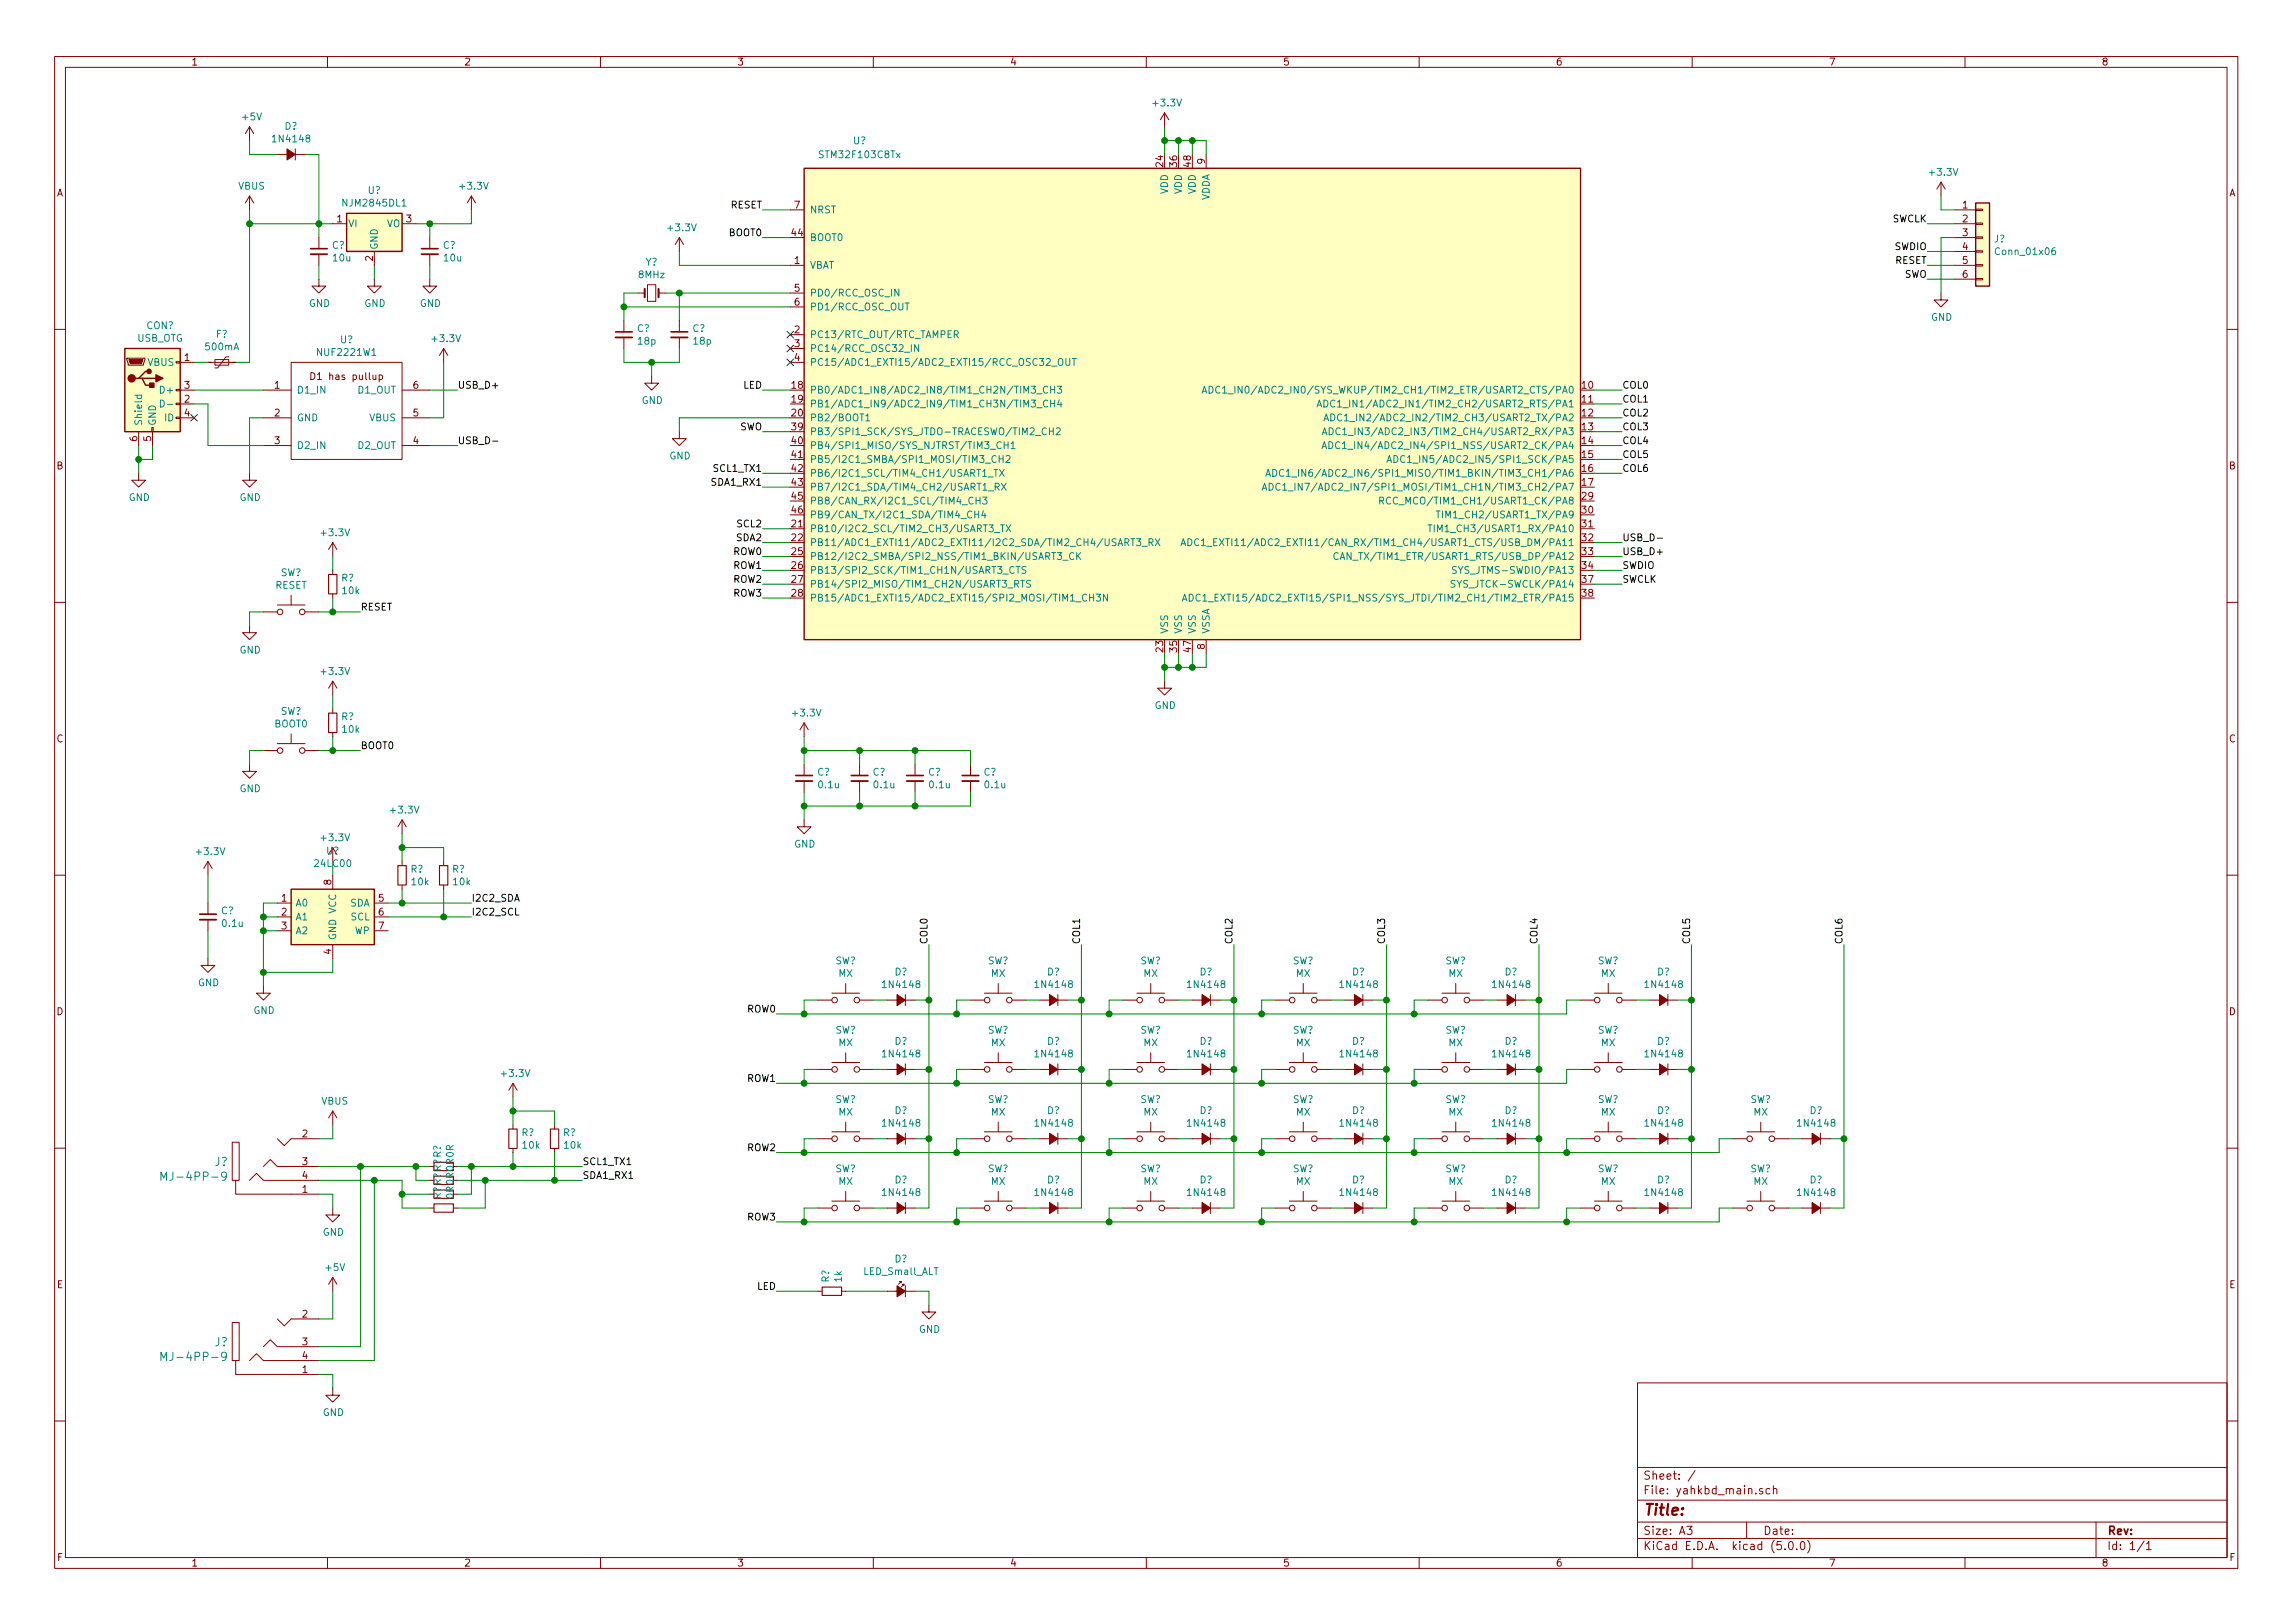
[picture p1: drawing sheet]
<svg xmlns="http://www.w3.org/2000/svg" width="297mm" height="210mm" viewBox="0 0 297 210" stroke-linecap="round" stroke-linejoin="round" font-family="sans-serif">
<defs><g id="words">
<text font-size="2" fill="#840000" x="212.8" y="196.3">Title:</text>
<g font-size="1.5" fill="#008484">
<text x="21.7" y="153">MJ-4PP-9</text>
<text x="27.8" y="151.1">J?</text>
<text x="21.7" y="176.3">MJ-4PP-9</text>
<text x="27.8" y="174.4">J?</text>
</g>
<g font-size="1.5" fill="#840000">
<text x="212.8" y="191.7">Sheet: /</text>
<text x="212.8" y="193.6">File: yahkbd_main.sch</text>
<text x="212.8" y="200.8">KiCad E.D.A. kicad (5.0.0)</text>
<text x="212.8" y="198.8">Size: A3</text>
<text x="228.4" y="198.8">Date:</text>
<text x="272.9" y="198.8">Rev:</text>
<text x="272.9" y="200.8">Id: 1/1</text>
</g>
<g font-size="1.3" fill="#840000">
<text x="24.7" y="8.5">1</text>
<text x="60.1" y="8.5">2</text>
<text x="95.5" y="8.5">3</text>
<text x="130.8" y="8.5">4</text>
<text x="166.2" y="8.5">5</text>
<text x="201.5" y="8.5">6</text>
<text x="236.9" y="8.5">7</text>
<text x="272.2" y="8.5">8</text>
<text x="150.7" y="21.6" transform="rotate(-90 150.7 21.6)">24</text>
<text x="152.5" y="21.6" transform="rotate(-90 152.5 21.6)">36</text>
<text x="154.3" y="21.6" transform="rotate(-90 154.3 21.6)">48</text>
<text x="156.1" y="21.2" transform="rotate(-90 156.1 21.2)">9</text>
<text x="7.3" y="25.4">A</text>
<text x="43.7" y="28.8">1</text>
<text x="52.6" y="28.8">3</text>
<text x="102.9" y="27">7</text>
<text x="254.2" y="27">1</text>
<text x="254.2" y="28.8">2</text>
<text x="288.7" y="25.4">A</text>
<text x="48.3" y="33.8" transform="rotate(-90 48.3 33.8)">2</text>
<text x="102.6" y="30.6">44</text>
<text x="102.9" y="34.2">1</text>
<text x="254.2" y="30.6">3</text>
<text x="254.2" y="32.4">4</text>
<text x="254.2" y="34.2">5</text>
<text x="254.2" y="36">6</text>
<text x="102.9" y="37.8">5</text>
<text x="102.9" y="39.6">6</text>
<text x="23.9" y="46.8">1</text>
<text x="102.9" y="43.2">2</text>
<text x="102.9" y="45">3</text>
<text x="102.9" y="46.8">4</text>
<text x="23.9" y="52.2">2</text>
<text x="23.9" y="50.4">3</text>
<text x="23.9" y="53.9">4</text>
<text x="35.6" y="50.4">1</text>
<text x="35.6" y="53.9">2</text>
<text x="40.8" y="49.2">D1 has pullup</text>
<text x="53.5" y="53.9">5</text>
<text x="53.5" y="50.4">6</text>
<text x="102.6" y="50.4">18</text>
<text x="102.6" y="52.2">19</text>
<text x="102.6" y="53.9">20</text>
<text x="205" y="50.4">10</text>
<text x="205" y="52.2">11</text>
<text x="205" y="53.9">12</text>
<text x="17.8" y="57.2" transform="rotate(-90 17.8 57.2)">6</text>
<text x="19.6" y="57.2" transform="rotate(-90 19.6 57.2)">5</text>
<text x="35.6" y="57.5">3</text>
<text x="53.5" y="57.5">4</text>
<text x="102.6" y="55.7">39</text>
<text x="102.6" y="57.5">40</text>
<text x="102.6" y="59.3">41</text>
<text x="205" y="55.7">13</text>
<text x="205" y="57.5">14</text>
<text x="205" y="59.3">15</text>
<text x="7.3" y="60.8">B</text>
<text x="102.6" y="61.1">42</text>
<text x="102.6" y="62.9">43</text>
<text x="102.6" y="64.7">45</text>
<text x="205" y="61.1">16</text>
<text x="205" y="62.9">17</text>
<text x="205" y="64.7">29</text>
<text x="288.7" y="60.8">B</text>
<text x="102.6" y="66.5">46</text>
<text x="102.6" y="68.3">21</text>
<text x="102.6" y="70.1">22</text>
<text x="102.6" y="71.9">25</text>
<text x="205" y="66.5">30</text>
<text x="205" y="68.3">31</text>
<text x="205" y="70.1">32</text>
<text x="205" y="71.9">33</text>
<text x="102.6" y="73.7">26</text>
<text x="102.6" y="75.5">27</text>
<text x="102.6" y="77.3">28</text>
<text x="205" y="73.7">34</text>
<text x="205" y="75.5">37</text>
<text x="205" y="77.3">38</text>
<text x="150.7" y="84.4" transform="rotate(-90 150.7 84.4)">23</text>
<text x="152.5" y="84.4" transform="rotate(-90 152.5 84.4)">35</text>
<text x="154.3" y="84.4" transform="rotate(-90 154.3 84.4)">47</text>
<text x="156.1" y="84.1" transform="rotate(-90 156.1 84.1)">8</text>
<text x="7.3" y="96.2">C</text>
<text x="288.7" y="96.2">C</text>
<text x="36.5" y="116.8">1</text>
<text x="36.5" y="118.6">2</text>
<text x="42.9" y="114.6" transform="rotate(-90 42.9 114.6)">8</text>
<text x="49" y="116.8">5</text>
<text x="49" y="118.6">6</text>
<text x="36.5" y="120.4">3</text>
<text x="42.9" y="123.6" transform="rotate(-90 42.9 123.6)">4</text>
<text x="49" y="120.4">7</text>
<text x="7.3" y="131.5">D</text>
<text x="288.7" y="131.5">D</text>
<text x="39.2" y="147.3">2</text>
<text x="39.2" y="154.5">1</text>
<text x="39.2" y="150.9">3</text>
<text x="39.2" y="152.7">4</text>
<text x="7.4" y="166.9">E</text>
<text x="288.8" y="166.9">E</text>
<text x="39.2" y="170.7">2</text>
<text x="39.2" y="177.9">1</text>
<text x="39.2" y="174.3">3</text>
<text x="39.2" y="176.1">4</text>
<text x="7.4" y="202.2">F</text>
<text x="24.7" y="202.9">1</text>
<text x="60.1" y="202.9">2</text>
<text x="95.5" y="202.9">3</text>
<text x="130.8" y="202.9">4</text>
<text x="166.2" y="202.9">5</text>
<text x="201.5" y="202.9">6</text>
<text x="236.9" y="202.9">7</text>
<text x="272.2" y="202.9">8</text>
<text x="288.8" y="202.2">F</text>
</g>
<g font-size="1.3" fill="#008484">
<text x="31.5" y="15.6">+5V</text>
<text x="36.9" y="16.8">D?</text>
<text x="149.5" y="13.8">+3.3V</text>
<text x="35.5" y="18.4">1N4148</text>
<text x="106.4" y="20.5">STM32F103C8Tx</text>
<text x="110.5" y="18.7">U?</text>
<text x="250.1" y="22.8">+3.3V</text>
<text x="30.9" y="24.6">VBUS</text>
<text x="44.6" y="26.8">NJM2845DL1</text>
<text x="45.1" y="29.4">VI</text>
<text x="47.7" y="25.1">U?</text>
<text x="50.1" y="29.4">VO</text>
<text x="59.7" y="24.6">+3.3V</text>
<text x="86.6" y="30">+3.3V</text>
<text x="104.9" y="27.6">NRST</text>
<text x="151.3" y="25.2" transform="rotate(-90 151.3 25.2)">VDD</text>
<text x="153.1" y="25.2" transform="rotate(-90 153.1 25.2)">VDD</text>
<text x="154.9" y="25.2" transform="rotate(-90 154.9 25.2)">VDD</text>
<text x="156.7" y="26.1" transform="rotate(-90 156.7 26.1)">VDDA</text>
<text x="43" y="32.2">C?</text>
<text x="43.2" y="33.9">10u</text>
<text x="48.9" y="32.4" transform="rotate(-90 48.9 32.4)">GND</text>
<text x="57.4" y="32.2">C?</text>
<text x="57.6" y="33.9">10u</text>
<text x="83.6" y="34.4">Y?</text>
<text x="104.9" y="31.2">BOOT0</text>
<text x="104.9" y="34.8">VBAT</text>
<text x="258.3" y="31.4">J?</text>
<text x="258.7" y="33">Conn_01x06</text>
<text x="40" y="39.8">GND</text>
<text x="47.2" y="39.8">GND</text>
<text x="54.4" y="39.8">GND</text>
<text x="82.8" y="36">8MHz</text>
<text x="104.9" y="38.4">PD0/RCC_OSC_IN</text>
<text x="104.9" y="40.2">PD1/RCC_OSC_OUT</text>
<text x="250.1" y="41.6">GND</text>
<text x="17.7" y="44.3">USB_OTG</text>
<text x="19" y="42.6">CON?</text>
<text x="19.2" y="47.4">VBUS</text>
<text x="26.7" y="45.4">500mA</text>
<text x="28" y="43.7">F?</text>
<text x="41.3" y="46.1">NUF2221W1</text>
<text x="44.1" y="44.5">U?</text>
<text x="56.1" y="44.3">+3.3V</text>
<text x="82.5" y="43">C?</text>
<text x="82.7" y="44.6">18p</text>
<text x="89.7" y="43">C?</text>
<text x="89.9" y="44.6">18p</text>
<text x="104.9" y="43.8">PC13/RTC_OUT/RTC_TAMPER</text>
<text x="104.9" y="45.6">PC14/RCC_OSC32_IN</text>
<text x="104.9" y="47.4">PC15/ADC1_EXTI15/ADC2_EXTI15/RCC_OSC32_OUT</text>
<text x="21" y="51">D+</text>
<text x="38.4" y="51">D1_IN</text>
<text x="46.4" y="51">D1_OUT</text>
<text x="83.1" y="52.3">GND</text>
<text x="104.9" y="51">PB0/ADC1_IN8/ADC2_IN8/TIM1_CH2N/TIM3_CH3</text>
<text x="104.9" y="52.8">PB1/ADC1_IN9/ADC2_IN9/TIM1_CH3N/TIM3_CH4</text>
<text x="160.1" y="51">ADC1_IN0/ADC2_IN0/SYS_WKUP/TIM2_CH1/TIM2_ETR/USART2_CTS/PA0</text>
<text x="173.9" y="52.8">ADC1_IN1/ADC2_IN1/TIM2_CH2/USART2_RTS/PA1</text>
<text x="18.4" y="55.2" transform="rotate(-90 18.4 55.2)">Shield</text>
<text x="20.2" y="55.2" transform="rotate(-90 20.2 55.2)">GND</text>
<text x="21.4" y="54.6">ID</text>
<text x="38.4" y="54.6">GND</text>
<text x="38.4" y="58.2">D2_IN</text>
<text x="46.4" y="58.2">D2_OUT</text>
<text x="47.9" y="54.6">VBUS</text>
<text x="86.7" y="59.5">GND</text>
<text x="104.9" y="54.6">PB2/BOOT1</text>
<text x="104.9" y="56.4">PB3/SPI1_SCK/SYS_JTDO-TRACESWO/TIM2_CH2</text>
<text x="104.9" y="58.2">PB4/SPI1_MISO/SYS_NJTRST/TIM3_CH1</text>
<text x="104.9" y="60">PB5/I2C1_SMBA/SPI1_MOSI/TIM3_CH2</text>
<text x="174.6" y="56.4">ADC1_IN3/ADC2_IN3/TIM2_CH4/USART2_RX/PA3</text>
<text x="174.6" y="58.2">ADC1_IN4/ADC2_IN4/SPI1_NSS/USART2_CK/PA4</text>
<text x="174.8" y="54.6">ADC1_IN2/ADC2_IN2/TIM2_CH3/USART2_TX/PA2</text>
<text x="182.4" y="60">ADC1_IN5/ADC2_IN5/SPI1_SCK/PA5</text>
<text x="16.7" y="64.9">GND</text>
<text x="31" y="64.9">GND</text>
<text x="104.9" y="61.8">PB6/I2C1_SCL/TIM4_CH1/USART1_TX</text>
<text x="104.9" y="63.6">PB7/I2C1_SDA/TIM4_CH2/USART1_RX</text>
<text x="104.9" y="65.4">PB8/CAN_RX/I2C1_SCL/TIM4_CH3</text>
<text x="168.2" y="63.6">ADC1_IN7/ADC2_IN7/SPI1_MOSI/TIM1_CH1N/TIM3_CH2/PA7</text>
<text x="168.5" y="61.8">ADC1_IN6/ADC2_IN6/SPI1_MISO/TIM1_BKIN/TIM3_CH1/PA6</text>
<text x="180.7" y="65.4">RCC_MCO/TIM1_CH1/USART1_CK/PA8</text>
<text x="41.7" y="69.5">+3.3V</text>
<text x="104.9" y="67.1">PB9/CAN_TX/I2C1_SDA/TIM4_CH4</text>
<text x="104.9" y="68.9">PB10/I2C2_SCL/TIM2_CH3/USART3_TX</text>
<text x="104.9" y="70.7">PB11/ADC1_EXTI11/ADC2_EXTI11/I2C2_SDA/TIM2_CH4/USART3_RX</text>
<text x="157.6" y="70.7">ADC1_EXTI11/ADC2_EXTI11/CAN_RX/TIM1_CH4/USART1_CTS/USB_DM/PA11</text>
<text x="186.7" y="68.9">TIM1_CH3/USART1_RX/PA10</text>
<text x="187.6" y="67.1">TIM1_CH2/USART1_TX/PA9</text>
<text x="35.6" y="76.3">RESET</text>
<text x="36.3" y="74.6">SW?</text>
<text x="44.2" y="75.3">R?</text>
<text x="44.4" y="77">10k</text>
<text x="104.9" y="72.5">PB12/I2C2_SMBA/SPI2_NSS/TIM1_BKIN/USART3_CK</text>
<text x="104.9" y="74.3">PB13/SPI2_SCK/TIM1_CH1N/USART3_CTS</text>
<text x="104.9" y="76.1">PB14/SPI2_MISO/TIM1_CH2N/USART3_RTS</text>
<text x="104.9" y="77.9">PB15/ADC1_EXTI15/ADC2_EXTI15/SPI2_MOSI/TIM1_CH3N</text>
<text x="158.3" y="77.9">ADC1_EXTI15/ADC2_EXTI15/SPI1_NSS/SYS_JTDI/TIM2_CH1/TIM2_ETR/PA15</text>
<text x="175.2" y="72.5">CAN_TX/TIM1_ETR/USART1_RTS/USB_DP/PA12</text>
<text x="189.1" y="76.1">SYS_JTCK-SWCLK/PA14</text>
<text x="189.4" y="74.3">SYS_JTMS-SWDIO/PA13</text>
<text x="151.3" y="82.1" transform="rotate(-90 151.3 82.1)">VSS</text>
<text x="153.1" y="82.1" transform="rotate(-90 153.1 82.1)">VSS</text>
<text x="154.9" y="82.1" transform="rotate(-90 154.9 82.1)">VSS</text>
<text x="156.7" y="82.1" transform="rotate(-90 156.7 82.1)">VSSA</text>
<text x="31" y="84.7">GND</text>
<text x="41.7" y="87.4">+3.3V</text>
<text x="35.6" y="94.2">BOOT0</text>
<text x="36.3" y="92.6">SW?</text>
<text x="44.2" y="93.3">R?</text>
<text x="44.4" y="94.9">10k</text>
<text x="102.8" y="92.8">+3.3V</text>
<text x="149.6" y="91.8">GND</text>
<text x="105.9" y="100.5">C?</text>
<text x="113.1" y="100.5">C?</text>
<text x="120.2" y="100.5">C?</text>
<text x="127.4" y="100.5">C?</text>
<text x="31" y="102.6">GND</text>
<text x="50.7" y="105.4">+3.3V</text>
<text x="106.1" y="102.1">0.1u</text>
<text x="113.3" y="102.1">0.1u</text>
<text x="120.5" y="102.1">0.1u</text>
<text x="127.7" y="102.1">0.1u</text>
<text x="25.6" y="110.8">+3.3V</text>
<text x="40.9" y="112.3">24LC00</text>
<text x="41.7" y="109">+3.3V</text>
<text x="42.3" y="110.7">U?</text>
<text x="53.2" y="113.1">R?</text>
<text x="58.6" y="113.1">R?</text>
<text x="102.9" y="109.8">GND</text>
<text x="28.6" y="118.4">C?</text>
<text x="38.3" y="117.4">A0</text>
<text x="38.3" y="119.2">A1</text>
<text x="45.3" y="117.4">SDA</text>
<text x="45.5" y="119.2">SCL</text>
<text x="53.4" y="114.7">10k</text>
<text x="58.8" y="114.7">10k</text>
<text x="28.9" y="120.1">0.1u</text>
<text x="38.3" y="121">A2</text>
<text x="43.6" y="121.8" transform="rotate(-90 43.6 121.8)">GND VCC</text>
<text x="45.9" y="121">WP</text>
<text x="108.2" y="124.9">SW?</text>
<text x="127.9" y="124.9">SW?</text>
<text x="147.7" y="124.9">SW?</text>
<text x="167.4" y="124.9">SW?</text>
<text x="187.2" y="124.9">SW?</text>
<text x="207" y="124.9">SW?</text>
<text x="25.6" y="127.8">GND</text>
<text x="32.8" y="131.4">GND</text>
<text x="108.6" y="126.6">MX</text>
<text x="114.5" y="128">1N4148</text>
<text x="115.9" y="126.4">D?</text>
<text x="128.4" y="126.6">MX</text>
<text x="134.3" y="128">1N4148</text>
<text x="135.7" y="126.4">D?</text>
<text x="148.1" y="126.6">MX</text>
<text x="154.1" y="128">1N4148</text>
<text x="155.4" y="126.4">D?</text>
<text x="167.9" y="126.6">MX</text>
<text x="173.8" y="128">1N4148</text>
<text x="175.2" y="126.4">D?</text>
<text x="187.6" y="126.6">MX</text>
<text x="193.6" y="128">1N4148</text>
<text x="194.9" y="126.4">D?</text>
<text x="207.4" y="126.6">MX</text>
<text x="213.3" y="128">1N4148</text>
<text x="214.7" y="126.4">D?</text>
<text x="108.2" y="133.9">SW?</text>
<text x="108.6" y="135.5">MX</text>
<text x="114.5" y="137">1N4148</text>
<text x="115.9" y="135.3">D?</text>
<text x="127.9" y="133.9">SW?</text>
<text x="128.4" y="135.5">MX</text>
<text x="134.3" y="137">1N4148</text>
<text x="135.7" y="135.3">D?</text>
<text x="147.7" y="133.9">SW?</text>
<text x="148.1" y="135.5">MX</text>
<text x="154.1" y="137">1N4148</text>
<text x="155.4" y="135.3">D?</text>
<text x="167.4" y="133.9">SW?</text>
<text x="167.9" y="135.5">MX</text>
<text x="173.8" y="137">1N4148</text>
<text x="175.2" y="135.3">D?</text>
<text x="187.2" y="133.9">SW?</text>
<text x="187.6" y="135.5">MX</text>
<text x="193.6" y="137">1N4148</text>
<text x="194.9" y="135.3">D?</text>
<text x="207" y="133.9">SW?</text>
<text x="207.4" y="135.5">MX</text>
<text x="213.3" y="137">1N4148</text>
<text x="214.7" y="135.3">D?</text>
<text x="41.6" y="143.1">VBUS</text>
<text x="65.1" y="139.5">+3.3V</text>
<text x="108.2" y="142.9">SW?</text>
<text x="127.9" y="142.9">SW?</text>
<text x="147.7" y="142.9">SW?</text>
<text x="167.4" y="142.9">SW?</text>
<text x="187.2" y="142.9">SW?</text>
<text x="207" y="142.9">SW?</text>
<text x="226.7" y="142.9">SW?</text>
<text x="67.6" y="147.2">R?</text>
<text x="67.7" y="148.8">10k</text>
<text x="73" y="147.2">R?</text>
<text x="73.1" y="148.8">10k</text>
<text x="108.6" y="144.5">MX</text>
<text x="114.5" y="146">1N4148</text>
<text x="115.9" y="144.3">D?</text>
<text x="128.4" y="144.5">MX</text>
<text x="134.3" y="146">1N4148</text>
<text x="135.7" y="144.3">D?</text>
<text x="148.1" y="144.5">MX</text>
<text x="154.1" y="146">1N4148</text>
<text x="155.4" y="144.3">D?</text>
<text x="167.9" y="144.5">MX</text>
<text x="173.8" y="146">1N4148</text>
<text x="175.2" y="144.3">D?</text>
<text x="187.6" y="144.5">MX</text>
<text x="193.6" y="146">1N4148</text>
<text x="194.9" y="144.3">D?</text>
<text x="207.4" y="144.5">MX</text>
<text x="213.3" y="146">1N4148</text>
<text x="214.7" y="144.3">D?</text>
<text x="227.2" y="144.5">MX</text>
<text x="233.1" y="146">1N4148</text>
<text x="234.4" y="144.3">D?</text>
<text x="57.1" y="155.4" transform="rotate(-90 57.1 155.4)">R?R?R?R?</text>
<text x="58.8" y="155.3" transform="rotate(-90 58.8 155.3)">0R0R0R0R</text>
<text x="108.2" y="151.9">SW?</text>
<text x="108.6" y="153.5">MX</text>
<text x="114.5" y="154.9">1N4148</text>
<text x="115.9" y="153.3">D?</text>
<text x="127.9" y="151.9">SW?</text>
<text x="128.4" y="153.5">MX</text>
<text x="134.3" y="154.9">1N4148</text>
<text x="135.7" y="153.3">D?</text>
<text x="147.7" y="151.9">SW?</text>
<text x="148.1" y="153.5">MX</text>
<text x="154.1" y="154.9">1N4148</text>
<text x="155.4" y="153.3">D?</text>
<text x="167.4" y="151.9">SW?</text>
<text x="167.9" y="153.5">MX</text>
<text x="173.8" y="154.9">1N4148</text>
<text x="175.2" y="153.3">D?</text>
<text x="187.2" y="151.9">SW?</text>
<text x="187.6" y="153.5">MX</text>
<text x="193.6" y="154.9">1N4148</text>
<text x="194.9" y="153.3">D?</text>
<text x="207" y="151.9">SW?</text>
<text x="207.4" y="153.5">MX</text>
<text x="213.3" y="154.9">1N4148</text>
<text x="214.7" y="153.3">D?</text>
<text x="226.7" y="151.9">SW?</text>
<text x="227.2" y="153.5">MX</text>
<text x="233.1" y="154.9">1N4148</text>
<text x="234.4" y="153.3">D?</text>
<text x="41.8" y="160.1">GND</text>
<text x="42.2" y="164.7">+5V</text>
<text x="107.4" y="166.1" transform="rotate(-90 107.4 166.1)">R?</text>
<text x="109.1" y="166.1" transform="rotate(-90 109.1 166.1)">1k</text>
<text x="111.9" y="165.2">LED_Small_ALT</text>
<text x="115.9" y="163.5">D?</text>
<text x="119" y="172.7">GND</text>
<text x="41.8" y="183.4">GND</text>
</g>
<g font-size="1.3">
<text x="94.6" y="27">RESET</text>
<text x="245.1" y="28.8">SWCLK</text>
<text x="94.5" y="30.6">BOOT0</text>
<text x="245.4" y="32.4">SWDIO</text>
<text x="245.5" y="34.2">RESET</text>
<text x="246.7" y="36">SWO</text>
<text x="59.3" y="50.4">USB_D+</text>
<text x="96.3" y="50.4">LED</text>
<text x="210.1" y="50.4">COL0</text>
<text x="210.1" y="52.2">COL1</text>
<text x="210.1" y="53.9">COL2</text>
<text x="59.3" y="57.5">USB_D-</text>
<text x="95.8" y="55.7">SWO</text>
<text x="210.1" y="55.7">COL3</text>
<text x="210.1" y="57.5">COL4</text>
<text x="210.1" y="59.3">COL5</text>
<text x="92.3" y="62.9">SDA1_RX1</text>
<text x="92.6" y="61.1">SCL1_TX1</text>
<text x="210.1" y="61.1">COL6</text>
<text x="95" y="71.9">ROW0</text>
<text x="95.4" y="70.1">SDA2</text>
<text x="95.6" y="68.3">SCL2</text>
<text x="210.1" y="70.1">USB_D-</text>
<text x="210.1" y="71.9">USB_D+</text>
<text x="95" y="73.7">ROW1</text>
<text x="95" y="75.5">ROW2</text>
<text x="95" y="77.3">ROW3</text>
<text x="210.1" y="73.7">SWDIO</text>
<text x="210.1" y="75.5">SWCLK</text>
<text x="46.7" y="79.1">RESET</text>
<text x="46.7" y="97.1">BOOT0</text>
<text x="61.1" y="116.8">I2C2_SDA</text>
<text x="61.1" y="118.6">I2C2_SCL</text>
<text x="120.2" y="122.4" transform="rotate(-90 120.2 122.4)">COL0</text>
<text x="139.9" y="122.4" transform="rotate(-90 139.9 122.4)">COL1</text>
<text x="159.7" y="122.4" transform="rotate(-90 159.7 122.4)">COL2</text>
<text x="179.4" y="122.4" transform="rotate(-90 179.4 122.4)">COL3</text>
<text x="199.2" y="122.4" transform="rotate(-90 199.2 122.4)">COL4</text>
<text x="218.9" y="122.4" transform="rotate(-90 218.9 122.4)">COL5</text>
<text x="238.7" y="122.4" transform="rotate(-90 238.7 122.4)">COL6</text>
<text x="96.8" y="131.2">ROW0</text>
<text x="96.8" y="140.2">ROW1</text>
<text x="96.8" y="149.1">ROW2</text>
<text x="75.4" y="150.9">SCL1_TX1</text>
<text x="75.4" y="152.7">SDA1_RX1</text>
<text x="96.8" y="158.1">ROW3</text>
<text x="98.1" y="167.1">LED</text>
</g>
</g></defs>
<g fill="none" stroke="#840000" stroke-width=".13">
<path d="M7.1 7.3h282.8v195.9h-282.8zM8.5 8.7h280v193.1h-280zM32.3 16.4v1.8M32.3 16.4l-.5 .9M32.3 16.4l.6 .9M38.3 19.3v1.4M42.4 7.3v1.4M77.8 7.3v1.4M113.1 7.3v1.4M148.5 7.3v1.4M150.9 14.6l-.6 .9M150.9 14.6v1.8"/>
<path d="M150.9 14.6l.5 .9M183.8 7.3v1.4M219.2 7.3v1.4M254.5 7.3v1.4M32.3 25.4l-.5 .9M32.3 25.4v1.8M32.3 25.4l.6 .9M35.9 20h3.6M41.3 36.2v.9h.9l-.9 .9-.9-.9h.9M41.3 30.8v1.4M41.3 32.9v1.5M43.1 29h1.8"/>
<path d="M48.5 36.2v.9h.9l-.9 .9-.9-.9h.9M48.5 32.6v1.8M52.1 29h1.8M55.7 36.2v.9h.9l-.9 .9-.9-.9h.9M55.7 30.8v1.4M55.7 32.9v1.5M61.1 25.4l-.6 .9M61.1 25.4v1.8M61.1 25.4l.5 .9M82.6 38h.9M83.9 36.9h1.1v2.1h-1.1zM85.3 38h.9"/>
<path d="M88 30.8l-.5 .9M88 30.8v1.8M88 30.8l.5 .9M102.4 27.2h1.8M102.4 34.4h1.8M102.4 38h1.8M102.4 39.8h1.8M156.3 20v1.8M251.4 38v.9h.9l-.9 .9-.9-.9h.9M251.4 23.6l-.5 .9M251.4 23.6v1.8M251.4 23.6l.6 .9"/>
<path d="M253.2 27.2h2.7M253.2 34.4h2.7M253.2 29h2.7M253.2 30.8h2.7M253.2 32.6h2.7M253.2 36.2h2.7M255.9 36.1h.9v.2h-.9zM255.9 34.3h.9v.2h-.9zM255.9 32.5h.9v.2h-.9zM255.9 30.7h.9v.2h-.9zM255.9 28.9h.9v.2h-.9zM255.9 27.1h.9v.2h-.9z"/>
<path d="M7.1 42.7h1.4M16.4 46.4h2.4v.2l-.2 .7h-2zM18 55.9v1.8M19.7 55.4h.1v.5h-.1zM19.8 55.9v1.8M22.8 54h.5v.2h-.5zM22.8 52.2h.5v.2h-.5zM22.8 50.4h.5v.2h-.5zM22.8 46.9h.5v.1h-.5zM23.3 46.9h1.8M23.3 50.5h1.8M23.3 54.1h1.8"/>
<path d="M23.3 52.3h1.8M26.9 46.9h3.6M27.8 46.6h1.8v.7h-1.8zM29.6 46.2h-.3l-1.1 1.5h-.4M34.1 50.5h3.6M34.1 54.1h3.6M34.1 57.7h3.6M37.7 46.9h14.4v12.6h-14.4zM40.3 48.3a.45 .45 0 0 1 .5 .4 .45 .45 0 0 1-.5 .5zM49.1 48.6h.3l.2 .1-.1 .4h-.4M49.1 48.6v.9M52.1 50.5h3.6"/>
<path d="M52.1 54.1h3.6M52.1 57.7h3.6M57.5 45.1l-.6 .9M57.5 45.1v1.8M57.5 45.1l.5 .9M80.8 41.6v1.4M80.8 43.7v1.4M84.4 48.7v.9h.9l-.9 .9-.9-.9h.9M88 55.9v.9h.9l-.9 .9-.9-.9h.9M88 41.6v1.4M88 43.7v1.4M102.4 43.4h1.8"/>
<path d="M102.4 45.1h1.8M102.4 46.9h1.8M288.5 42.7h1.4M7.1 78h1.4M18 61.3v.9h.9l-.9 .9-.9-.9h.9M32.3 61.3v.9h.9l-.9 .9-.9-.9h.9M34.1 79.3h1.8M35.9 78.4h3.6M37.7 77.1v1.3M39.5 79.3h1.8M43.1 70.3v1.8M43.1 73.9v.5"/>
<path d="M43.1 76.9v.6M43.1 70.3l-.5 .9M43.1 70.3l.5 .9M288.5 78h1.4M32.3 81.1v.9h.9l-.9 .9-.9-.9h.9M32.3 99v.9h.9l-.9 .9-.9-.9h.9M34.1 97.2h1.8M35.9 96.3h3.6M37.7 95.1v1.2M39.5 97.2h1.8M43.1 88.3v1.7M43.1 91.8v.6"/>
<path d="M43.1 94.9v.5M43.1 88.3l-.5 .9M43.1 88.3l.5 .9M104.2 93.6v1.8M104.2 99v1.5M104.2 93.6l-.6 .9M104.2 93.6l.5 .9M111.4 99v1.5M118.5 99v1.5M125.7 99v1.5M150.9 88.3v.9h.9l-.9 .8-.9-.8h.9M156.3 82.9v1.8"/>
<path d="M7.1 113.4h1.4M26.9 111.6v1.8M26.9 117v1.4M26.9 119.1v1.5M26.9 111.6l-.5 .9M26.9 111.6l.6 .9M35.9 117h1.8M35.9 118.8h1.8M43.1 109.8v1.8M43.1 113.4v1.8M48.5 117h1.8M48.5 118.8h1.8"/>
<path d="M52.1 106.2v1.8M52.1 111.6v.5M52.1 114.7v.5M52.1 106.2l-.6 .9M52.1 106.2l.5 .9M57.5 111.6v.5M57.5 114.7v.5M104.2 106.2v.9h.9l-.9 .9-.9-.9h.9M104.2 101.2v1.4M111.4 101.2v1.4M118.5 101.2v1.4M125.7 101.2v1.4"/>
<path d="M288.5 113.4h1.4M26.9 124.2v.9h.9l-.9 .9-.9-.9h.9M34.1 127.8v.9h.9l-.9 .9-.9-.9h.9M35.9 120.6h1.8M43.1 122.4v1.8M48.5 120.6h1.8M106 129.6h1.8M106 138.5h1.8M107.8 128.7h3.6M107.8 137.6h3.6M109.6 127.4v1.3M109.6 136.4v1.2"/>
<path d="M111.4 129.6h1.7M111.4 138.5h1.7M114.9 129.6h3.6M114.9 138.5h3.6M117.3 128.8v1.5M117.3 137.8v1.5M125.7 129.6h1.8M125.7 138.5h1.8M127.5 128.7h3.6M127.5 137.6h3.6M129.3 127.4v1.3M129.3 136.4v1.2"/>
<path d="M131.1 129.6h1.8M131.1 138.5h1.8M134.7 129.6h3.6M134.7 138.5h3.6M137 128.8v1.5M137 137.8v1.5M145.5 129.6h1.8M145.5 138.5h1.8M147.3 128.7h3.6M147.3 137.6h3.6M149.1 127.4v1.3M149.1 136.4v1.2"/>
<path d="M150.9 129.6h1.8M150.9 138.5h1.8M154.5 129.6h3.5M154.5 138.5h3.5M156.8 128.8v1.5M156.8 137.8v1.5M165.2 129.6h1.8M165.2 138.5h1.8M167 128.7h3.6M167 137.6h3.6M168.8 127.4v1.3M168.8 136.4v1.2"/>
<path d="M170.6 129.6h1.8M170.6 138.5h1.8M174.2 129.6h3.6M174.2 138.5h3.6M176.5 128.8v1.5M176.5 137.8v1.5M185 129.6h1.8M185 138.5h1.8M186.8 128.7h3.6M186.8 137.6h3.6M188.6 127.4v1.3M188.6 136.4v1.2"/>
<path d="M190.4 129.6h1.8M190.4 138.5h1.8M194 129.6h3.6M194 138.5h3.6M196.3 128.8v1.5M196.3 137.8v1.5M204.7 129.6h1.8M204.7 138.5h1.8M206.5 128.7h3.6M206.5 137.6h3.6M208.3 127.4v1.3M208.3 136.4v1.2"/>
<path d="M210.1 129.6h1.8M210.1 138.5h1.8M213.7 129.6h3.6M213.7 138.5h3.6M216.1 128.8v1.5M216.1 137.8v1.5M7.1 148.7h1.4M30.1 148h.9v4.9h-.9zM30.5 152.9v1.8h10.8M32.3 152.9l.9-.9 .9 .9h7.2M34.1 151.1l.9-.9 .9 .9h5.4M35.9 147.5l.9 .9 .9-.9h3.6"/>
<path d="M43.1 156.5v.9h.9l-.9 .9-.9-.9h.9M43.1 143.9v1.8M43.1 143.9l-.5 .9M43.1 143.9l.5 .9M55.7 156.5h.5M55.7 154.7h.5M55.7 151.1h.5M55.7 152.9h.5M58.7 156.5h.6M58.7 154.7h.6M58.7 151.1h.6M58.7 152.9h.6"/>
<path d="M66.5 140.3v1.8M66.5 145.7v.6M66.5 148.8v.5M66.5 140.3l-.6 .9M66.5 140.3l.5 .9M71.8 145.7v.6M71.8 148.8v.5M106 156.5h1.8M106 147.5h1.8M107.8 155.6h3.6M107.8 146.6h3.6M109.6 145.4v1.2"/>
<path d="M109.6 154.3v1.3M111.4 156.5h1.7M111.4 147.5h1.7M114.9 156.5h3.6M114.9 147.5h3.6M117.3 146.8v1.4M117.3 155.8v1.4M125.7 156.5h1.8M125.7 147.5h1.8M127.5 155.6h3.6M127.5 146.6h3.6M129.3 145.4v1.2"/>
<path d="M129.3 154.3v1.3M131.1 156.5h1.8M131.1 147.5h1.8M134.7 156.5h3.6M134.7 147.5h3.6M137 146.8v1.4M137 155.8v1.4M145.5 156.5h1.8M145.5 147.5h1.8M147.3 155.6h3.6M147.3 146.6h3.6M149.1 145.4v1.2"/>
<path d="M149.1 154.3v1.3M150.9 156.5h1.8M150.9 147.5h1.8M154.5 156.5h3.5M154.5 147.5h3.5M156.8 146.8v1.4M156.8 155.8v1.4M165.2 156.5h1.8M165.2 147.5h1.8M167 155.6h3.6M167 146.6h3.6M168.8 145.4v1.2"/>
<path d="M168.8 154.3v1.3M170.6 156.5h1.8M170.6 147.5h1.8M174.2 156.5h3.6M174.2 147.5h3.6M176.5 146.8v1.4M176.5 155.8v1.4M185 156.5h1.8M185 147.5h1.8M186.8 155.6h3.6M186.8 146.6h3.6M188.6 145.4v1.2"/>
<path d="M188.6 154.3v1.3M190.4 156.5h1.8M190.4 147.5h1.8M194 156.5h3.6M194 147.5h3.6M196.3 146.8v1.4M196.3 155.8v1.4M204.7 156.5h1.8M204.7 147.5h1.8M206.5 155.6h3.6M206.5 146.6h3.6M208.3 145.4v1.2"/>
<path d="M208.3 154.3v1.3M210.1 156.5h1.8M210.1 147.5h1.8M213.7 156.5h3.6M213.7 147.5h3.6M216.1 146.8v1.4M216.1 155.8v1.4M224.5 156.5h1.8M224.5 147.5h1.8M226.3 155.6h3.6M226.3 146.6h3.6M228.1 145.4v1.2"/>
<path d="M228.1 154.3v1.3M229.9 156.5h1.8M229.9 147.5h1.8M233.5 156.5h3.6M233.5 147.5h3.6M235.8 146.8v1.4M235.8 155.8v1.4M288.5 148.7h1.4M30.1 171.3h.9v5h-.9zM30.5 176.3v1.8h10.8M32.3 176.3l.9-.9 .9 .9h7.2M34.1 174.5l.9-.9 .9 .9h5.4"/>
<path d="M35.9 170.9l.9 .9 .9-.9h3.6M43.1 179.8v.9h.9l-.9 .9-.9-.9h.9M43.1 165.5v1.8M43.1 165.5l-.5 .9M43.1 165.5l.5 .9M106 167.3h.5M109 167.3h.6M114.9 167.3h3.6M116.7 166.2v-.2h-.1h.1l-.3 .4M117.1 166.6v-.2h-.2h.2l-.4 .3M117.3 166.6v1.4M120.3 169.1v.9h.9l-.9 .9-.9-.9h.9"/>
<path d="M212.1 179.1h76.4v22.7h-76.4zM7.1 184.1h1.4M212.1 199.3h76.4M212.1 197.2h76.4M212.1 194.3h76.4M212.1 190.1h76.4M218.5 197.7h.7l-.4 .4 .3 .1v.5l-.1 .1-.5-.1M219.6 190.5l-.9 1.4M226.3 197.2v2.1M228.3 192.9l-.2-.1-.2 .2 .1 .1 .3 .1v.3h-.4M229.3 192.9l-.3-.1-.2 .2v.4l.2 .1h.3M229.7 192.9l.2-.1 .2 .1 .1 .6"/>
<path d="M229.7 192.5v1M231.8 199.7h.2a.61 .61 0 0 1 0 1.1 .57 .57 0 0 1-.4-.5 .57 .57 0 0 1 .2-.6zM233.4 199.7h.2a.67 .67 0 0 1 0 1.1 .58 .58 0 0 1-.2-1.1zM234.2 199.6a1.21 1.21 0 0 1 0 1.6M271.5 197.2v4.6M277.8 199.6l-.9 1.4M288.5 184.1h1.4M42.4 201.8v1.4M77.8 201.8v1.4M113.1 201.8v1.4M148.5 201.8v1.4M183.8 201.8v1.4"/>
<path d="M219.2 201.8v1.4M231.2 200.7v.1M232.7 200.7v.1M254.5 201.8v1.4M278.1 200l.3-.3v1.1M278.1 200.8h.6"/>
<circle cx="36.3" cy="79.3" r=".36"/>
<circle cx="39.2" cy="79.3" r=".36"/>
<circle cx="36.3" cy="97.2" r=".36"/>
<circle cx="39.2" cy="97.2" r=".36"/>
<circle cx="108.1" cy="138.5" r=".36"/>
<circle cx="108.1" cy="129.6" r=".36"/>
<circle cx="111" cy="138.5" r=".36"/>
<circle cx="111" cy="129.6" r=".36"/>
<circle cx="127.9" cy="138.5" r=".36"/>
<circle cx="127.9" cy="129.6" r=".36"/>
<circle cx="130.7" cy="138.5" r=".36"/>
<circle cx="130.7" cy="129.6" r=".36"/>
<circle cx="147.6" cy="138.5" r=".36"/>
<circle cx="147.6" cy="129.6" r=".36"/>
<circle cx="150.5" cy="138.5" r=".36"/>
<circle cx="150.5" cy="129.6" r=".36"/>
<circle cx="167.4" cy="138.5" r=".36"/>
<circle cx="167.4" cy="129.6" r=".36"/>
<circle cx="170.3" cy="138.5" r=".36"/>
<circle cx="170.3" cy="129.6" r=".36"/>
<circle cx="187.1" cy="138.5" r=".36"/>
<circle cx="187.1" cy="129.6" r=".36"/>
<circle cx="190" cy="138.5" r=".36"/>
<circle cx="190" cy="129.6" r=".36"/>
<circle cx="206.9" cy="138.5" r=".36"/>
<circle cx="206.9" cy="129.6" r=".36"/>
<circle cx="209.8" cy="138.5" r=".36"/>
<circle cx="209.8" cy="129.6" r=".36"/>
<circle cx="108.1" cy="156.5" r=".36"/>
<circle cx="108.1" cy="147.5" r=".36"/>
<circle cx="111" cy="156.5" r=".36"/>
<circle cx="111" cy="147.5" r=".36"/>
<circle cx="127.9" cy="156.5" r=".36"/>
<circle cx="127.9" cy="147.5" r=".36"/>
<circle cx="130.7" cy="156.5" r=".36"/>
<circle cx="130.7" cy="147.5" r=".36"/>
<circle cx="147.6" cy="156.5" r=".36"/>
<circle cx="147.6" cy="147.5" r=".36"/>
<circle cx="150.5" cy="156.5" r=".36"/>
<circle cx="150.5" cy="147.5" r=".36"/>
<circle cx="167.4" cy="156.5" r=".36"/>
<circle cx="167.4" cy="147.5" r=".36"/>
<circle cx="170.3" cy="156.5" r=".36"/>
<circle cx="170.3" cy="147.5" r=".36"/>
<circle cx="187.1" cy="156.5" r=".36"/>
<circle cx="187.1" cy="147.5" r=".36"/>
<circle cx="190" cy="156.5" r=".36"/>
<circle cx="190" cy="147.5" r=".36"/>
<circle cx="206.9" cy="156.5" r=".36"/>
<circle cx="206.9" cy="147.5" r=".36"/>
<circle cx="209.8" cy="156.5" r=".36"/>
<circle cx="209.8" cy="147.5" r=".36"/>
<circle cx="226.7" cy="156.5" r=".36"/>
<circle cx="226.7" cy="147.5" r=".36"/>
<circle cx="229.5" cy="156.5" r=".36"/>
<circle cx="229.5" cy="147.5" r=".36"/>
</g>
<g fill="#ffffc2" stroke="#ffffc2" stroke-width=".13">
<path d="M104.2 21.8h100.5v61.1h-100.5z"/>
<path d="M16.2 45.1h7.1v10.8h-7.1z"/>
<path d="M44.9 27.6h7.2v5h-7.2z"/>
<path d="M37.7 115.2h10.8v7.2h-10.8z"/>
<path d="M255.9 26.3h1.8v10.8h-1.8z"/>
</g>
<path d="M44.9 27.6h7.2v5h-7.2zM104.2 21.8h100.5v61.1h-100.5zM255.9 26.3h1.8v10.8h-1.8zM16.2 45.1h7.1v10.8h-7.1zM18 49h.4l.5 .9h.9M18.4 49h1.8M19.3 48.1h-.4l-.9 .9h-.5M37.7 115.2h10.8v7.2h-10.8z" fill="none" stroke="#840000" stroke-width=".18"/>
<g fill="none" stroke="#008484" stroke-width=".13">
<path d="M52.1 26.7h.5M116.4 37.5v.9l-.5-.9v.9M117.2 39.3h.6M266.2 32.1h-.2a.61 .61 0 0 0 0 .9l.3-.1v-.4l-.3-.1-.2 .2M17.5 51.2h.9M17.8 51.2v.3l.1 .1h.4v-.4M20.8 51.8a.45 .45 0 0 1 .5 .5 .45 .45 0 0 1-.5 .4zM21.7 52.4h.7M112.2 53.9l.2-.3v.9M112.2 54.5h.5M119 44.6v.9l-.5-.9v.9M123.6 43.3h.5v-.1v-.3l-.5-.1v.9"/>
<path d="M123.8 43.3l.3 .4M129 59.1a.42 .42 0 0 0-.5 .3 .42 .42 0 0 0 .4 .5l.1-.1M129.4 59v.9M129.4 59.4h.5M129.7 57.3a.42 .42 0 0 0-.6 .3 .42 .42 0 0 0 .4 .5l.2-.1M129.9 59v.9M130.1 57.2v.9M130.1 57.6h.5M130.3 59.1l.4-.1 .1 .3v.1l-.5 .5h.5M130.6 57.2v.9M131 57.5l.2-.3v.9M131 58.1h.5"/>
<path d="M133.6 50h.5l-.3 .4 .3 .1v.3l-.1 .1-.4-.1M133.6 51.8h.5l-.3 .4 .3 .1v.3l-.1 .1-.4-.1M134.1 56.4h.7M134.3 51h.7M134.3 52.8h.7M135.5 55.5a.42 .42 0 0 0-.5 .3 .42 .42 0 0 0 .4 .5l.1-.1M135.7 50.1a.42 .42 0 0 0-.6 .3 .42 .42 0 0 0 .4 .5l.2-.1M135.7 51.9a.42 .42 0 0 0-.6 .3 .42 .42 0 0 0 .4 .5l.2-.1M135.9 55.4v.9M135.9 55.9h.5M136.1 50v.9M136.1 51.8v.9"/>
<path d="M136.1 50.5h.5M136.1 52.3h.5M136.2 47.4h.7M136.4 55.4v.9M136.6 50v.9M136.6 51.8v.9M136.8 55.5l.4-.1 .1 .3v.1l-.5 .5h.5M137 50h.5l-.3 .4 .3 .1v.3l-.2 .1-.3-.1M137.1 46.6l.2-.2a.31 .31 0 0 1 .4 .3l-.1 .5-.1 .1h-.3a.76 .76 0 0 1-.1-.7zM137.2 51.8l-.2 .6h.6M137.4 52.1v.6M138.1 46.4v.8l.1 .1h.3l.1-.1v-.8"/>
<path d="M138.9 46.4h.5M139.1 46.4v.9M155.7 50.9l.3-.9 .3 .9M155.8 50.7h.4M156.6 50a.45 .45 0 0 1 .5 .5 .45 .45 0 0 1-.5 .4zM158 50.1a.42 .42 0 0 0-.6 .3 .42 .42 0 0 0 .5 .5l.1-.1M158.4 50.3l.2-.3v.9M158.4 50.9h.5M159.1 51h.7M170.6 52.7l.3-.9 .3 .9M170.7 52.5h.4M171.2 58.1l.4-.9 .2 .9"/>
<path d="M171.3 56.3l.3-.9 .3 .9M171.3 57.9h.5M171.4 56.1h.4M171.5 51.8a.45 .45 0 0 1 .5 .5 .45 .45 0 0 1-.5 .4zM171.5 54.5l.3-.9 .3 .9M171.6 54.3h.4M172.1 57.2a.45 .45 0 0 1 .6 .5 .45 .45 0 0 1-.6 .4zM172.2 55.4a.45 .45 0 0 1 .5 .5 .45 .45 0 0 1-.5 .4zM172.4 53.6a.45 .45 0 0 1 .5 .5 .45 .45 0 0 1-.5 .4zM172.9 51.9a.42 .42 0 0 0-.6 .3 .42 .42 0 0 0 .4 .5l.2-.1M173.3 52.1l.2-.3v.9M173.3 52.7h.5"/>
<path d="M173.6 57.3a.36 .36 0 0 0-.5 0 .36 .36 0 0 0-.1 .4l.2 .4 .4-.1M173.6 55.5a.43 .43 0 0 0-.6 .3 .43 .43 0 0 0 .4 .5l.2-.1M173.8 53.7a.42 .42 0 0 0-.6 .3 .42 .42 0 0 0 .4 .5l.2-.1M173.9 57.5l.3-.3v.9M173.9 58.1h.5M173.9 55.7l.3-.3v.9M173.9 56.3h.6M174.2 53.9l.2-.3v.9M174.2 54.5h.5M179.7 59.9l.3-.9 .3 .9M179.8 59.7h.4M180.6 59a.45 .45 0 0 1 .5 .5 .45 .45 0 0 1-.5 .4z"/>
<path d="M182 59.1a.42 .42 0 0 0-.6 .3 .42 .42 0 0 0 .4 .5l.2-.1M125.9 66.3a.42 .42 0 0 0-.6 .3 .42 .42 0 0 0 .4 .5l.2-.1M126.1 64.5a.42 .42 0 0 0-.6 .3 .42 .42 0 0 0 .4 .5l.2-.1M126.3 66.2v.9M126.3 66.6h.5M126.4 64.4v.9M126.4 64.8h.6M126.8 66.2v.9M127 64.4v.9M127.3 64.4h.6l-.3 .3 .2 .1 .1 .3-.2 .2-.4-.1M127.3 61.7h.5M127.4 66.2l-.2 .6h.5"/>
<path d="M127.6 66.5v.6M127.6 60h.7M128 61.8h.7M128 63.6h.7M128.1 68h.6l-.3 .3 .2 .1v.4l-.1 .1-.4-.1M128.8 60.8h.5M128.8 69h.7M128.9 63.1l.4-.1 .1-.1v-.2l-.5-.1v.9M129 60.8v.9M129.1 63.1l.3 .4M129.5 60.8l.6 .9M129.6 68h.5"/>
<path d="M129.7 62.6l.6 .9M129.9 68v.9M129.9 74.4h.7M130.1 60.8l-.6 .9M130.3 62.6l-.6 .9M130.3 68l.6 .9M130.6 76.2h.6M130.9 68l-.6 .9M131.4 73.5a.42 .42 0 0 0-.6 .3 .42 .42 0 0 0 .4 .5l.2-.1M131.4 75.6h.5v-.3l-.5-.1v.9M131.6 73.4h.5M131.7 75.6l.3 .5"/>
<path d="M131.9 73.4v.9M132.2 75.2h.5M132.5 75.2v.9M132.9 73.4h-.3l-.2 .1v.2l.4 .2 .1 .2-.2 .2-.3-.1M133.5 75.2h-.3l-.2 .2 .1 .2 .4 .1v.3l-.2 .1-.3-.1M136.2 71.6h.5M136.5 71.6v.9M137 71.6h.5l-.3 .3 .3 .1v.3l-.2 .2-.3-.1M137.7 72.6h.7M139.1 71.7a.42 .42 0 0 0-.6 .3 .42 .42 0 0 0 .4 .5l.2-.1M139.4 78h.6M139.5 71.6v.9"/>
<path d="M139.6 72l.4 .5M140 71.6l-.5 .5M140.8 77.1a.42 .42 0 0 0-.6 .3 .42 .42 0 0 0 .4 .5l.2-.1M141.1 77.4h.6M141.1 77v.9M141.7 77v.9M142 77h.6l-.3 .3 .2 .1 .1 .3-.2 .2-.4-.1M143.5 77v.9l-.6-.9v.9M145.7 70.3l.5-.1v-.1v-.2l-.5-.1v.9M145.9 70.3l.3 .4M146.5 69.8h.5M146.8 69.8v.9"/>
<path d="M147.2 69.8h.6l-.3 .3 .2 .1v.4l-.1 .1-.4-.1M148 70.8h.6M148.9 70.3l.4-.1v-.3l-.4-.1v.9M149.1 70.3l.3 .4M149.7 69.8l.6 .9M150.3 69.8l-.6 .9M153 70.7l.3-.9 .3 .9M153.1 70.4h.4M153.2 77.9l.3-.9 .3 .9M153.3 77.6h.4M153.9 69.8a.45 .45 0 0 1 .5 .4 .45 .45 0 0 1-.5 .5zM154.1 77a.45 .45 0 0 1 .5 .4 .45 .45 0 0 1-.5 .5z"/>
<path d="M155.3 69.9a.42 .42 0 0 0-.6 .3 .42 .42 0 0 0 .4 .5l.2-.1M155.5 77.1a.36 .36 0 0 0-.5 0 .36 .36 0 0 0-.1 .4l.2 .3h.4M155.6 70l.3-.2v.9M155.6 70.7h.6M155.8 77.2l.3-.2v.9M155.8 77.9h.5M156.3 70.8h.7M156.5 78h.7M157.4 77.4h.3M157.8 77h-.4v.9h.4M163.5 63.5l.3-.9 .3 .9M163.6 63.3h.4"/>
<path d="M164 61.7l.3-.9 .3 .9M164.1 61.5h.4M164.4 62.6a.45 .45 0 0 1 .5 .5 .45 .45 0 0 1-.5 .4zM164.9 60.8a.45 .45 0 0 1 .5 .5 .45 .45 0 0 1-.5 .4zM165.8 62.7a.42 .42 0 0 0-.6 .3 .42 .42 0 0 0 .4 .5l.2-.1M166.2 62.9l.2-.3v.9M166.2 63.5h.5M166.3 60.9a.42 .42 0 0 0-.6 .3 .42 .42 0 0 0 .4 .5l.2-.1M166.6 61.1l.3-.3v.9M166.6 61.7h.6M166.8 63.6h.7M167.3 61.8h.7"/>
<path d="M173.4 71.7a.42 .42 0 0 0-.6 .3 .42 .42 0 0 0 .4 .5l.2-.1M173.6 72.5l.3-.9 .3 .9M173.7 72.2h.4M175 71.6v.9l-.5-.9v.9M178.7 64.9l.5-.1v-.3l-.5-.1v.9M179 64.9l.2 .4M180.1 64.5a.42 .42 0 0 0-.5 .3 .42 .42 0 0 0 .4 .5l.1-.1M185 68h.5M185.2 68v.9M185.8 68v.9M186 66.2h.6M186.2 68.9v-.9l.3 .6 .3-.6v.9"/>
<path d="M186.3 66.2v.9M186.9 66.2v.9M188.5 75.2h-.4l-.1 .1v.2l.4 .2 .1 .2-.2 .2-.3-.1M188.7 73.4h-.4l-.1 .1v.3l.4 .1 .1 .2-.2 .2-.4-.1M188.9 73.4l.3 .4 .3-.4M20.9 152.9v-1.1l.3 .8 .4-.8v1.1M29.3 152.3l-.2 .2-.3-.1-.1-.1v-.3l.1-.1 .3-.1 .2 .1a.75 .75 0 0 1-.3 1h-.2M20.9 176.3v-1.1l.3 .8 .4-.8v1.1M29.3 175.6l-.2 .2h-.3l-.1-.2v-.2l.1-.2h.3l.2 .1a.75 .75 0 0 1-.3 1h-.2"/>
</g>
<g fill="none" stroke="#008400" stroke-width=".13">
<path d="M32.3 18.2v1.8h3.6M150.9 16.4v3.6M150.9 18.2h5.4v1.8M152.7 18.2v1.8M154.5 18.2v1.8M32.3 27.2v19.7h-1.8M32.3 29h10.8M39.5 20h1.8v10.8M41.3 34.4v1.8M48.5 34.4v1.8M55.7 29v1.8M55.7 34.4v1.8"/>
<path d="M61.1 27.2v1.8h-7.2M80.8 39.8h21.6M82.6 38h-1.8v3.6M86.2 38h16.2M88 32.6v1.8h14.4M88 38v3.6M98.8 30.8h3.6M98.8 27.2h3.6M249.6 34.4h3.6M249.6 29h3.6M249.6 36.2h3.6M249.6 32.6h3.6"/>
<path d="M251.4 25.4v1.8h1.8M253.2 30.8h-1.8v7.2M18 57.7v3.6M19.8 57.7v1.8h-1.8M25.1 50.5h9M25.1 52.3h1.8v5.4h7.2M25.1 46.9h1.8M34.1 54.1h-1.8v7.2M55.7 50.5h3.6M55.7 57.7h3.6M57.5 46.9v7.2h-1.8M80.8 45.1v1.8h7.2v-1.8"/>
<path d="M84.4 46.9v1.8M98.8 50.5h3.6M98.8 55.9h3.6M102.4 54.1h-14.4v1.8M206.5 59.5h3.6M206.5 50.5h3.6M206.5 54.1h3.6M206.5 57.7h3.6M206.5 52.3h3.6M206.5 55.9h3.6M34.1 79.3h-1.8v1.8M41.3 79.3h5.4"/>
<path d="M43.1 72.1v1.8M43.1 77.5v1.8M98.8 73.9h3.6M98.8 75.7h3.6M98.8 70.3h3.6M98.8 72.1h3.6M98.8 61.3h3.6M98.8 63.1h3.6M98.8 68.5h3.6M98.8 77.5h3.6M206.5 73.9h3.6M206.5 75.7h3.6"/>
<path d="M206.5 70.3h3.6M206.5 72.1h3.6M206.5 61.3h3.6M34.1 97.2h-1.8v1.8M41.3 97.2h5.4M43.1 90v1.8M43.1 95.4v1.8M104.2 97.2h21.5v1.8M104.2 95.4v3.6M111.4 97.2v1.8M118.5 97.2v1.8M150.9 84.7v3.6"/>
<path d="M152.7 84.7v1.8M154.5 84.7v1.8M156.3 84.7v1.8h-5.4M26.9 113.4v3.6M34.1 118.8h1.8M35.9 117h-1.8v10.8M43.1 111.6v1.8M50.3 117h10.8M50.3 118.8h10.8M52.1 109.8h5.4v1.8M52.1 108v3.6M52.1 115.2v1.8"/>
<path d="M57.5 115.2v3.6M104.2 102.6v3.6M111.4 102.6v1.8M118.5 102.6v1.8M125.7 102.6v1.8h-21.5M26.9 120.6v3.6M34.1 120.6h1.8M43.1 124.2v1.8h-9M106 129.6h-1.8v1.8M106 138.5h-1.8v1.8M113.1 129.6h1.8M113.1 138.5h1.8"/>
<path d="M118.5 129.6h1.8M118.5 138.5h1.8M120.3 122.4v34.1h-1.8M125.7 129.6h-1.8v1.8M125.7 138.5h-1.8v1.8M132.9 129.6h1.8M132.9 138.5h1.8M138.3 129.6h1.8M138.3 138.5h1.8M140.1 122.4v34.1h-1.8M145.5 129.6h-1.8v1.8M145.5 138.5h-1.8v1.8"/>
<path d="M152.7 129.6h1.8M152.7 138.5h1.8M158 129.6h1.8M158 138.5h1.8M159.8 122.4v34.1h-1.8M165.2 129.6h-1.8v1.8M165.2 138.5h-1.8v1.8M172.4 129.6h1.8M172.4 138.5h1.8M177.8 129.6h1.8M177.8 138.5h1.8M179.6 122.4v34.1h-1.8"/>
<path d="M185 129.6h-1.8v1.8M185 138.5h-1.8v1.8M192.2 129.6h1.8M192.2 138.5h1.8M197.6 129.6h1.8M197.6 138.5h1.8M199.4 122.4v34.1h-1.8M204.7 129.6h-1.8v1.8h-102.3M204.7 138.5h-1.8v1.8h-102.3M211.9 129.6h1.8M211.9 138.5h1.8M217.3 129.6h1.8"/>
<path d="M217.3 138.5h1.8M219.1 122.4v34.1h-1.8M238.9 122.4v34.1h-1.8M41.3 154.7h1.8v1.8M41.3 152.9h10.8v3.6h3.6M41.3 151.1h14.4M43.1 145.7v1.8h-1.8M46.7 151.1v23.4h-5.4M48.5 152.9v23.4h-7.2M52.1 154.7h3.6M53.9 151.1v1.8h1.8M59.3 151.1h16.1"/>
<path d="M59.3 152.9h16.1M61.1 151.1v3.6h-1.8M62.9 152.9v3.6h-3.6M66.5 142.1v3.6M66.5 149.3v1.8M66.5 143.9h5.3v1.8M71.8 149.3v3.6M106 156.5h-1.8v1.8M106 147.5h-1.8v1.8M113.1 156.5h1.8M113.1 147.5h1.8M118.5 147.5h1.8"/>
<path d="M125.7 156.5h-1.8v1.8M125.7 147.5h-1.8v1.8M132.9 156.5h1.8M132.9 147.5h1.8M138.3 147.5h1.8M145.5 156.5h-1.8v1.8M145.5 147.5h-1.8v1.8M152.7 156.5h1.8M152.7 147.5h1.8M158 147.5h1.8M165.2 156.5h-1.8v1.8M165.2 147.5h-1.8v1.8"/>
<path d="M172.4 156.5h1.8M172.4 147.5h1.8M177.8 147.5h1.8M185 156.5h-1.8v1.8M185 147.5h-1.8v1.8M192.2 156.5h1.8M192.2 147.5h1.8M197.6 147.5h1.8M204.7 156.5h-1.8v1.8M204.7 147.5h-1.8v1.8M211.9 156.5h1.8M211.9 147.5h1.8"/>
<path d="M217.3 147.5h1.8M224.5 156.5h-1.8v1.8h-122.1M224.5 147.5h-1.8v1.8h-122.1M231.7 156.5h1.8M231.7 147.5h1.8M237.1 147.5h1.8M41.3 178.1h1.8v1.7M43.1 167.3v3.6h-1.8M100.6 167.3h5.4M109.6 167.3h5.3M118.5 167.3h1.8v1.8"/>
</g>
<g fill="#008400" stroke="#008400" stroke-width=".18">
<circle cx="150.9" cy="18.2" r=".36"/>
<circle cx="152.7" cy="18.2" r=".36"/>
<circle cx="154.5" cy="18.2" r=".36"/>
<circle cx="154.5" cy="86.5" r=".36"/>
<circle cx="152.7" cy="86.5" r=".36"/>
<circle cx="150.9" cy="86.5" r=".36"/>
<circle cx="18" cy="59.5" r=".36"/>
<circle cx="55.7" cy="29" r=".36"/>
<circle cx="43.1" cy="79.3" r=".36"/>
<circle cx="43.1" cy="97.2" r=".36"/>
<circle cx="104.2" cy="97.2" r=".36"/>
<circle cx="111.4" cy="97.2" r=".36"/>
<circle cx="118.5" cy="97.2" r=".36"/>
<circle cx="104.2" cy="104.4" r=".36"/>
<circle cx="111.4" cy="104.4" r=".36"/>
<circle cx="118.5" cy="104.4" r=".36"/>
<circle cx="52.1" cy="117" r=".36"/>
<circle cx="57.5" cy="118.8" r=".36"/>
<circle cx="52.1" cy="109.8" r=".36"/>
<circle cx="80.8" cy="39.8" r=".36"/>
<circle cx="88" cy="38" r=".36"/>
<circle cx="84.4" cy="46.9" r=".36"/>
<circle cx="66.5" cy="143.9" r=".36"/>
<circle cx="61.1" cy="151.1" r=".36"/>
<circle cx="62.9" cy="152.9" r=".36"/>
<circle cx="66.5" cy="151.1" r=".36"/>
<circle cx="71.8" cy="152.9" r=".36"/>
<circle cx="53.9" cy="151.1" r=".36"/>
<circle cx="52.1" cy="154.7" r=".36"/>
<circle cx="46.7" cy="151.1" r=".36"/>
<circle cx="41.3" cy="29" r=".36"/>
<circle cx="32.3" cy="29" r=".36"/>
<circle cx="48.5" cy="152.9" r=".36"/>
<circle cx="104.2" cy="131.4" r=".36"/>
<circle cx="120.3" cy="129.6" r=".36"/>
<circle cx="120.3" cy="138.5" r=".36"/>
<circle cx="120.3" cy="147.5" r=".36"/>
<circle cx="104.2" cy="158.3" r=".36"/>
<circle cx="104.2" cy="149.3" r=".36"/>
<circle cx="104.2" cy="140.3" r=".36"/>
<circle cx="123.9" cy="158.3" r=".36"/>
<circle cx="123.9" cy="149.3" r=".36"/>
<circle cx="123.9" cy="140.3" r=".36"/>
<circle cx="123.9" cy="131.4" r=".36"/>
<circle cx="140.1" cy="129.6" r=".36"/>
<circle cx="140.1" cy="138.5" r=".36"/>
<circle cx="140.1" cy="147.5" r=".36"/>
<circle cx="143.7" cy="131.4" r=".36"/>
<circle cx="143.7" cy="140.3" r=".36"/>
<circle cx="143.7" cy="149.3" r=".36"/>
<circle cx="143.7" cy="158.3" r=".36"/>
<circle cx="159.8" cy="129.6" r=".36"/>
<circle cx="159.8" cy="138.5" r=".36"/>
<circle cx="159.8" cy="147.5" r=".36"/>
<circle cx="163.4" cy="131.4" r=".36"/>
<circle cx="163.4" cy="140.3" r=".36"/>
<circle cx="163.4" cy="149.3" r=".36"/>
<circle cx="163.4" cy="158.3" r=".36"/>
<circle cx="179.6" cy="129.6" r=".36"/>
<circle cx="179.6" cy="138.5" r=".36"/>
<circle cx="179.6" cy="147.5" r=".36"/>
<circle cx="183.2" cy="131.4" r=".36"/>
<circle cx="183.2" cy="140.3" r=".36"/>
<circle cx="183.2" cy="149.3" r=".36"/>
<circle cx="183.2" cy="158.3" r=".36"/>
<circle cx="199.4" cy="129.6" r=".36"/>
<circle cx="199.4" cy="138.5" r=".36"/>
<circle cx="199.4" cy="147.5" r=".36"/>
<circle cx="202.9" cy="149.3" r=".36"/>
<circle cx="202.9" cy="158.3" r=".36"/>
<circle cx="219.1" cy="129.6" r=".36"/>
<circle cx="219.1" cy="138.5" r=".36"/>
<circle cx="219.1" cy="147.5" r=".36"/>
<circle cx="238.9" cy="147.5" r=".36"/>
<circle cx="34.1" cy="120.6" r=".36"/>
<circle cx="34.1" cy="118.8" r=".36"/>
<circle cx="34.1" cy="126" r=".36"/>
</g>
<path d="M63.8 57.1h.7M214.7 69.7h.7" fill="none" stroke="#000" stroke-width=".13"/>
<path d="M24.7 53.7l.9 .9M25.6 53.7l-.9 .9M101.9 42.9l.9 .9M101.9 44.7l.9 .9M101.9 46.5l.9 .9M102.8 42.9l-.9 .9M102.8 44.7l-.9 .9M102.8 46.5l-.9 .9" fill="none" stroke="#000084" stroke-width=".13"/>
<g fill="#840000" stroke="#840000" stroke-width=".18">
<path d="M19.4 49.6h.5v.6h-.5z"/>
<path d="M20.2 48.6l.9 .4-.9 .5z"/>
<circle cx="17.1" cy="49" r=".45"/>
<circle cx="19.3" cy="48.1" r=".27"/>
</g>
<g fill="#840000" stroke="#840000" stroke-width=".13">
<path d="M16.7 46.6h1.8l-.2 .5h-1.4z"/>
<path d="M116.2 128.8l1.1 .8-1.1 .7z"/>
<path d="M136 128.8l1 .8-1 .7z"/>
<path d="M155.7 128.8l1.1 .8-1.1 .7z"/>
<path d="M175.5 128.8l1 .8-1 .7z"/>
<path d="M195.2 128.8l1.1 .8-1.1 .7z"/>
<path d="M215 128.8l1.1 .8-1.1 .7z"/>
<path d="M234.7 155.8l1.1 .7-1.1 .7z"/>
<path d="M234.7 146.8l1.1 .7-1.1 .7z"/>
<path d="M116.2 137.8l1.1 .7-1.1 .8z"/>
<path d="M136 137.8l1 .7-1 .8z"/>
<path d="M155.7 137.8l1.1 .7-1.1 .8z"/>
<path d="M175.5 137.8l1 .7-1 .8z"/>
<path d="M195.2 137.8l1.1 .7-1.1 .8z"/>
<path d="M215 137.8l1.1 .7-1.1 .8z"/>
<path d="M116.2 146.8l1.1 .7-1.1 .7z"/>
<path d="M136 146.8l1 .7-1 .7z"/>
<path d="M155.7 146.8l1.1 .7-1.1 .7z"/>
<path d="M175.5 146.8l1 .7-1 .7z"/>
<path d="M195.2 146.8l1.1 .7-1.1 .7z"/>
<path d="M215 146.8l1.1 .7-1.1 .7z"/>
<path d="M116.2 155.8l1.1 .7-1.1 .7z"/>
<path d="M136 155.8l1 .7-1 .7z"/>
<path d="M155.7 155.8l1.1 .7-1.1 .7z"/>
<path d="M175.5 155.8l1 .7-1 .7z"/>
<path d="M195.2 155.8l1.1 .7-1.1 .7z"/>
<path d="M215 155.8l1.1 .7-1.1 .7z"/>
<path d="M116.2 166.6l1.1 .7-1.1 .7z"/>
<path d="M37.2 19.3l1.1 .7-1.1 .7z"/>
</g>
<path d="M40.2 32.9h2.2M54.6 32.9h2.2M79.7 43.7h2.2M86.9 43.7h2.2M25.9 119.1h2.1M103.1 101.2h2.1M110.3 101.2h2.1M117.5 101.2h2.1M124.6 101.2h2.2" fill="none" stroke="#840000" stroke-width=".23"/>
<path d="M40.2 32.2h2.2M54.6 32.2h2.2M79.7 43h2.2M86.9 43h2.2M25.9 118.4h2.1M103.1 100.5h2.1M110.3 100.5h2.1M117.5 100.5h2.1M124.6 100.5h2.2" fill="none" stroke="#840000" stroke-width=".22"/>
<path d="M42.6 74.4h1v2.5h-1zM42.6 92.4h1v2.5h-1zM51.5 112.1h1.1v2.6h-1.1zM56.9 112.1h1.1v2.6h-1.1zM56.2 150.6h2.5v1.1h-2.5zM56.2 152.4h2.5v1h-2.5zM56.2 154.2h2.5v1h-2.5zM56.2 156h2.5v1h-2.5zM65.9 146.3h1.1v2.5h-1.1zM71.3 146.3h1.1v2.5h-1.1zM106.5 166.7h2.5v1.1h-2.5z" fill="none" stroke="#840000" stroke-width=".14"/>
<path d="M83.5 37.4v1.1M85.3 37.4v1.1" fill="none" stroke="#840000" stroke-width=".27"/>
<use href="#words"/>
</svg>
